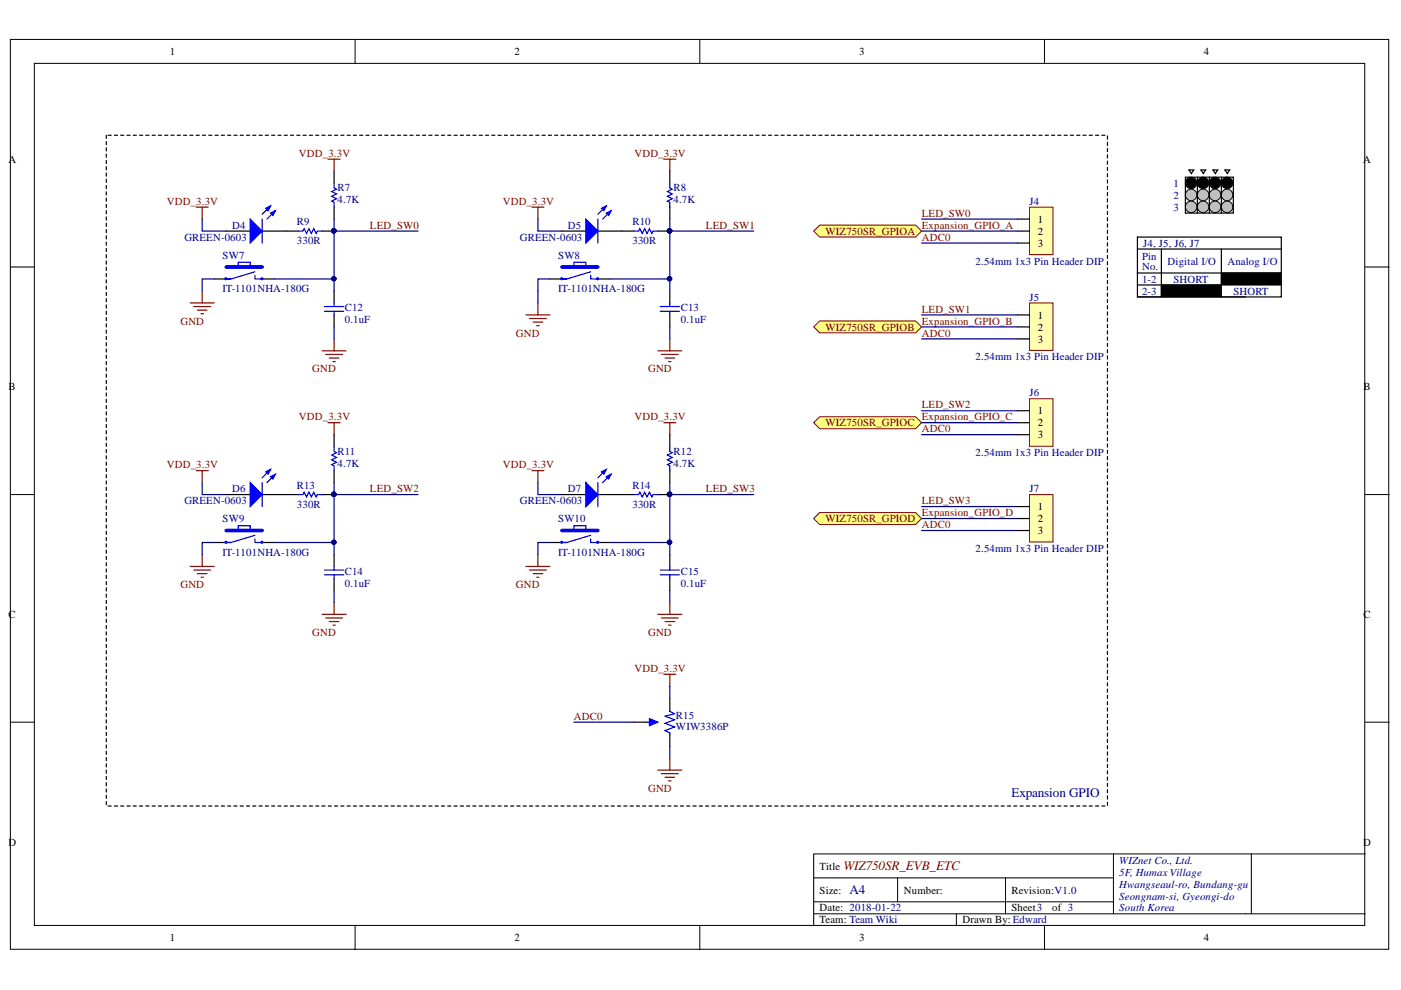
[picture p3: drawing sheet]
<svg xmlns="http://www.w3.org/2000/svg" width="297mm" height="210mm" viewBox="0 0 297 210" stroke-linecap="round" stroke-linejoin="round" font-family="sans-serif">
<defs><g id="words">
<g font-size="2.8" fill="#000080">
<text x="214.5" y="169">Expansion GPIO</text>
<text x="180.1" y="189.6">A4</text>
</g>
<text font-size="2.8" fill="#800000" x="178.9" y="184.5">WIZ750SR_EVB_ETC</text>
<g font-size="2.3">
<text x="36" y="11.7">1</text>
<text x="109.1" y="11.7">2</text>
<text x="182.2" y="11.7">3</text>
<text x="255.2" y="11.7">4</text>
<text x="1.8" y="34.5">A</text>
<text x="289" y="34.5">A</text>
<text x="220.1" y="47.3">1</text>
<text x="220.1" y="49.8">2</text>
<text x="220.1" y="52.3">3</text>
<text x="220.1" y="67.6">1</text>
<text x="220.1" y="70.1">2</text>
<text x="220.1" y="72.6">3</text>
<text x="1.8" y="82.8">B</text>
<text x="289.1" y="82.8">B</text>
<text x="220.1" y="87.8">1</text>
<text x="220.1" y="90.4">2</text>
<text x="220.1" y="92.9">3</text>
<text x="220.1" y="108.2">1</text>
<text x="220.1" y="110.7">2</text>
<text x="220.1" y="113.3">3</text>
<text x="1.8" y="131">C</text>
<text x="289.1" y="131">C</text>
<text x="1.8" y="179.3">D</text>
<text x="289" y="179.3">D</text>
<text x="173.8" y="184.4">Title</text>
<text x="173.8" y="189.4">Size:</text>
<text x="191.6" y="189.4">Number:</text>
<text x="214.5" y="189.4">Revision:V1.0</text>
<text x="173.8" y="193.3">Date: 2018-01-22</text>
<text x="173.8" y="195.8">Team: Team Wiki</text>
<text x="204.1" y="195.8">Drawn By:Edward</text>
<text x="214.5" y="193.3">Sheet3</text>
<text x="223.1" y="193.3">of 3</text>
<text x="36" y="199.6">1</text>
<text x="109.1" y="199.6">2</text>
<text x="182.2" y="199.6">3</text>
<text x="255.2" y="199.6">4</text>
</g>
<g font-size="2.3" fill="#800000">
<text x="63.4" y="33.2">VDD_3.3V</text>
<text x="134.5" y="33.2">VDD_3.3V</text>
<text x="35.4" y="43.5">VDD_3.3V</text>
<text x="106.6" y="43.5">VDD_3.3V</text>
<text x="195.4" y="46">LED_SW0</text>
<text x="78.4" y="48.5">LED_SW0</text>
<text x="149.7" y="48.5">LED_SW1</text>
<text x="175" y="49.8">WIZ750SR_GPIOA</text>
<text x="195.4" y="48.5">Expansion_GPIO_A</text>
<text x="195.4" y="51.1">ADC0</text>
<text x="38.2" y="68.8">GND</text>
<text x="109.4" y="71.4">GND</text>
<text x="175" y="70.1">WIZ750SR_GPIOB</text>
<text x="195.4" y="68.8">Expansion_GPIO_B</text>
<text x="195.4" y="71.4">ADC0</text>
<text x="195.4" y="66.3">LED_SW1</text>
<text x="66.2" y="79">GND</text>
<text x="137.4" y="79">GND</text>
<text x="63.4" y="89.1">VDD_3.3V</text>
<text x="134.5" y="89.1">VDD_3.3V</text>
<text x="195.4" y="89.1">Expansion_GPIO_C</text>
<text x="195.4" y="86.6">LED_SW2</text>
<text x="175" y="90.4">WIZ750SR_GPIOC</text>
<text x="195.4" y="91.6">ADC0</text>
<text x="35.4" y="99.3">VDD_3.3V</text>
<text x="106.6" y="99.3">VDD_3.3V</text>
<text x="78.4" y="104.4">LED_SW2</text>
<text x="149.7" y="104.4">LED_SW3</text>
<text x="195.4" y="106.9">LED_SW3</text>
<text x="175" y="110.7">WIZ750SR_GPIOD</text>
<text x="195.4" y="109.5">Expansion_GPIO_D</text>
<text x="195.4" y="112">ADC0</text>
<text x="38.2" y="124.7">GND</text>
<text x="109.4" y="124.7">GND</text>
<text x="66.2" y="134.8">GND</text>
<text x="137.4" y="134.8">GND</text>
<text x="134.5" y="142.4">VDD_3.3V</text>
<text x="121.7" y="152.6">ADC0</text>
<text x="137.4" y="167.9">GND</text>
</g>
<g font-size="2.3" fill="#000080">
<text x="71.6" y="40.6">R7</text>
<text x="142.8" y="40.6">R8</text>
<text x="248.8" y="39.6">1</text>
<text x="62.9" y="47.8">R9</text>
<text x="71.6" y="43.1">4.7K</text>
<text x="134.1" y="47.8">R10</text>
<text x="142.8" y="43.1">4.7K</text>
<text x="218.3" y="43.5">J4</text>
<text x="248.8" y="44.7">3</text>
<text x="248.8" y="42.1">2</text>
<text x="39.1" y="51.1">GREEN-0603</text>
<text x="49.2" y="48.5">D4</text>
<text x="62.9" y="51.8">330R</text>
<text x="110.2" y="51.1">GREEN-0603</text>
<text x="120.4" y="48.5">D5</text>
<text x="134.1" y="51.8">330R</text>
<text x="242.4" y="52.3">J4, J5, J6, J7</text>
<text x="47.2" y="54.9">SW7</text>
<text x="118.4" y="54.9">SW8</text>
<text x="206.9" y="56.1">2.54mm 1x3 Pin Header DIP</text>
<text x="242.1" y="55.1">Pin</text>
<text x="242.1" y="59.9">1-2</text>
<text x="242.1" y="57.2">No.</text>
<text x="247.5" y="56.1">Digital I/O</text>
<text x="248.8" y="59.9">SHORT</text>
<text x="260.2" y="56.1">Analog I/O</text>
<text x="47.2" y="62">IT-1101NHA-180G</text>
<text x="118.4" y="62">IT-1101NHA-180G</text>
<text x="218.3" y="63.7">J5</text>
<text x="242.1" y="62.5">2-3</text>
<text x="261.5" y="62.5">SHORT</text>
<text x="73.1" y="66">C12</text>
<text x="73.1" y="68.6">0.1uF</text>
<text x="144.3" y="66">C13</text>
<text x="144.3" y="68.6">0.1uF</text>
<text x="206.9" y="76.4">2.54mm 1x3 Pin Header DIP</text>
<text x="218.3" y="84">J6</text>
<text x="71.6" y="96.5">R11</text>
<text x="71.6" y="99">4.7K</text>
<text x="142.8" y="96.5">R12</text>
<text x="142.8" y="99">4.7K</text>
<text x="206.9" y="96.7">2.54mm 1x3 Pin Header DIP</text>
<text x="39.1" y="106.9">GREEN-0603</text>
<text x="49.2" y="104.4">D6</text>
<text x="62.9" y="103.6">R13</text>
<text x="62.9" y="107.7">330R</text>
<text x="110.2" y="106.9">GREEN-0603</text>
<text x="120.4" y="104.4">D7</text>
<text x="134.1" y="103.6">R14</text>
<text x="134.1" y="107.7">330R</text>
<text x="218.3" y="104.4">J7</text>
<text x="47.2" y="110.7">SW9</text>
<text x="118.4" y="110.7">SW10</text>
<text x="47.2" y="117.8">IT-1101NHA-180G</text>
<text x="118.4" y="117.8">IT-1101NHA-180G</text>
<text x="206.9" y="117.1">2.54mm 1x3 Pin Header DIP</text>
<text x="73.1" y="121.9">C14</text>
<text x="73.1" y="124.4">0.1uF</text>
<text x="144.3" y="121.9">C15</text>
<text x="144.3" y="124.4">0.1uF</text>
<text x="143.3" y="152.3">R15</text>
<text x="143.3" y="154.9">WIW3386P</text>
<text x="237.3" y="183.1">WIZnet Co., Ltd.</text>
<text x="237.3" y="185.6">5F, Humax Village</text>
<text x="237.3" y="188.2">Hwangseaul-ro, Bundang-gu</text>
<text x="237.3" y="190.7">Seongnam-si, Gyeongi-do</text>
<text x="237.3" y="193.3">South Korea</text>
</g>
</g></defs>
<g fill="#fff" stroke="#000" stroke-width=".21">
<path d="M2.2 8.4h292.2v192.9h-292.2z"/>
<path d="M7.3 13.4h282.1v182.8h-282.1z"/>
</g>
<g fill="none" stroke="#000" stroke-width=".21">
<path d="M75.3 8.4v5M148.4 8.4v5M221.5 8.4v5M2.2 56.6h5.1M289.5 56.6h5M2.2 104.9h5.1M289.5 104.9h5M2.2 153.1h5.1M289.5 153.1h5M75.3 196.3v5.1M148.4 196.3v5.1M172.5 186.1h63.6"/>
<path d="M172.5 193.7h117M172.5 191.2h63.6M190.3 186.1v5.1M202.8 193.7v2.6M213.2 186.1v7.6M221.5 196.3v5.1M236.1 181.1v12.6M265.3 181.1h-92.8v15.2M289.5 181.1h-24.2v12.6"/>
</g>
<path d="M45.4 59.2h2.6M48 49h5M55.6 59.2h2.5M55.6 49h5.1M116.6 59.2h2.5M126.8 59.2h2.5M45.4 115h2.6M55.6 115h2.5M116.6 115h2.5M126.8 115h2.5" fill="none" stroke="#000" stroke-width=".25"/>
<g fill="none" stroke="#00f" stroke-width=".25">
<path d="M48 59.2h1h-1M50.5 56.6v-1h2.5v1M54.1 58.4v.8h1.5M54.1 57.6l-5.1 1.6M119.1 59.2h1.1h-1.1M121.7 56.6v-1h2.5v1M125.2 58.4v.8h1.6M125.2 57.6l-5 1.6M48 115h1h-1M50.5 112.5v-1h2.5v1M54.1 114.3v.7h1.5M54.1 113.5l-5.1 1.5"/>
<path d="M119.1 115h1.1h-1.1M121.7 112.5v-1h2.5v1M125.2 114.3v.7h1.6M125.2 113.5l-5 1.5"/>
<circle cx="47.9" cy="59.1" r=".21"/>
<circle cx="55.5" cy="59.1" r=".2"/>
<circle cx="119.1" cy="59.1" r=".2"/>
<circle cx="126.7" cy="59.1" r=".2"/>
<circle cx="47.9" cy="115" r=".21"/>
<circle cx="55.5" cy="115" r=".2"/>
<circle cx="119.1" cy="115" r=".2"/>
<circle cx="126.7" cy="115" r=".2"/>
</g>
<path d="M48 56.6h7.6M119.1 56.6h7.7M48 112.5h7.6M119.1 112.5h7.7" fill="none" stroke="#00f" stroke-width=".76"/>
<g fill="none" stroke="#800000" stroke-width=".25">
<path d="M69.6 33.8h2.5M70.8 33.8v2.5M140.7 33.8h2.6M142 33.8v2.5M41.6 43.9h2.5M42.9 43.9v2.6M112.8 43.9h2.5M114.1 43.9v2.6M40.3 64.2h5.1M41.1 65h3.6M41.9 65.8h2M42.6 66.5h.5"/>
<path d="M42.9 61.7v2.5M111.5 66.8h5.1M112.3 67.5h3.5M113 68.3h2.1M113.8 69.1h.5M114.1 64.2v2.6M41.6 99.8h2.5M42.9 99.8v2.5M69.6 89.6h2.5M70.8 89.6v2.6M112.8 99.8h2.5M114.1 99.8v2.5"/>
<path d="M140.7 89.6h2.6M142 89.6v2.6M42.9 117.6v2.5M114.1 117.6v2.5M40.3 120.1h5.1M41.1 120.9h3.6M41.9 121.6h2M42.6 122.4h.5M111.5 120.1h5.1M112.3 120.9h3.5M113 121.6h2.1M113.8 122.4h.5"/>
<path d="M140.7 143h2.6M142 143v2.5M139.5 163.3h5.1M140.2 164h3.6M141 164.8h2M141.8 165.6h.5M142 160.7v2.6"/>
</g>
<g fill="none" stroke="#000080" stroke-width=".25">
<path d="M42.9 46.5v2.5h5.1M45.4 59.2h-2.5v2.5M70.8 49v10.2h-12.7M70.8 49h17.8M70.8 46.5v2.5M114.1 46.5v2.5h5M116.6 59.2h-2.5v2.5M142 49v10.2h-12.7M142 49h17.8M142 46.5v2.5M195.4 49h20.3M195.4 46.5h20.3"/>
<path d="M195.4 51.5h20.3M195.4 69.3h20.3M195.4 66.8h20.3M195.4 71.8h20.3M195.4 89.6h20.3M195.4 87.1h20.3M195.4 92.2h20.3M42.9 102.3v2.6h5.1M45.4 115h-2.5v2.6M70.8 104.9v10.1h-12.7M70.8 104.9h17.8M70.8 102.3v2.6"/>
<path d="M114.1 102.3v2.6h5M116.6 115h-2.5v2.6M142 104.9v10.1h-12.7M142 104.9h17.8M142 102.3v2.6M195.4 109.9h20.3M195.4 107.4h20.3M195.4 112.5h20.3M121.7 153.1h12.7M142 145.5v2.5M142 158.2v2.5"/>
</g>
<g fill="#000080" stroke="#000080" stroke-width=".21">
<circle cx="142" cy="59.1" r=".46"/>
<circle cx="142" cy="48.9" r=".46"/>
<circle cx="142" cy="115" r=".46"/>
<circle cx="142" cy="104.8" r=".46"/>
<circle cx="70.8" cy="115" r=".46"/>
<circle cx="70.8" cy="104.8" r=".46"/>
<circle cx="70.8" cy="59.1" r=".46"/>
<circle cx="70.8" cy="48.9" r=".46"/>
</g>
<path d="M22.5 28.7v142.2h212.3v-142.2h-212.3" fill="none" stroke="#000" stroke-width=".25" stroke-dasharray=".7 .7"/>
<path d="M53 46.5l2.6 2.5-2.6 2.5z" fill="#00f"/>
<path d="M53 46.5l2.6 2.5-2.6 2.5zM57.4 43.7l-1.8 1.7M58.4 44.7l-1.8 1.8" fill="none" stroke="#00f" stroke-width=".25"/>
<path d="M57.4 45.2l1-.5-.5 1z" fill="#00f"/>
<path d="M57.4 45.2l1-.5-.5 1z" fill="none" stroke="#00f" stroke-width=".25"/>
<path d="M56.3 44.2l1.1-.5-.5 1z" fill="#00f"/>
<path d="M55.6 46.5v5M56.3 44.2l1.1-.5-.5 1z" fill="none" stroke="#00f" stroke-width=".25"/>
<path d="M48 104.9h5M55.6 104.9h5.1" fill="none" stroke="#000" stroke-width=".25"/>
<path d="M53 102.3l2.6 2.6-2.6 2.5z" fill="#00f"/>
<path d="M57.4 99.5l-1.8 1.8M53 102.3l2.6 2.6-2.6 2.5zM58.4 100.5l-1.8 1.8" fill="none" stroke="#00f" stroke-width=".25"/>
<path d="M57.4 101.1l1-.6-.5 1.1z" fill="#00f"/>
<path d="M57.4 101.1l1-.6-.5 1.1z" fill="none" stroke="#00f" stroke-width=".25"/>
<path d="M56.3 100l1.1-.5-.5 1z" fill="#00f"/>
<g fill="none" stroke="#00f" stroke-width=".25">
<path d="M70.8 38.8v1.1l.5 .2-1 .5 1 .5-1 .5 1 .5-1 .5 .5 .3v1M142 38.8v1.1l.5 .2-1 .5 1 .5-1 .5 1 .5-1 .5 .5 .3v1M63.2 49h1l.3-.5 .5 1 .5-1 .5 1 .5-1 .5 1 .3-.5h1M134.4 49h1l.3-.5 .5 1 .5-1 .5 1 .5-1 .5 1 .3-.5h1M68.8 65h4.1M68.8 66h4.1M70.8 64.2v.8M70.8 66v.8M140 65h4M140 66h4M142 64.2v.8M142 66v.8"/>
<path d="M70.8 94.7v1l.5 .3-1 .5 1 .5-1 .5 1 .5-1 .5 .5 .3v1M142 94.7v1l.5 .3-1 .5 1 .5-1 .5 1 .5-1 .5 .5 .3v1M55.6 102.3v5.1M56.3 100l1.1-.5-.5 1zM63.2 104.9h1l.3-.5 .5 1 .5-1 .5 1 .5-1 .5 1 .3-.5h1M134.4 104.9h1l.3-.5 .5 1 .5-1 .5 1 .5-1 .5 1 .3-.5h1M68.8 120.9h4.1M68.8 121.9h4.1M70.8 120.1v.8M70.8 121.9v.7M140 120.9h4M140 121.9h4"/>
<path d="M142 120.1v.8M142 121.9v.7"/>
</g>
<path d="M114.1 61.7v2.5" fill="none" stroke="#000080" stroke-width=".25"/>
<g fill="none" stroke="#000" stroke-width=".25">
<path d="M70.8 36.3v2.5M142 36.3v2.5M60.7 49h2.5M68.3 49h2.5M70.8 43.9v2.6M131.8 49h2.6M139.5 49h2.5M142 43.9v2.6M70.8 61.7v2.5M70.8 66.8v2.5M142 61.7v2.5M142 66.8v2.5"/>
<path d="M70.8 92.2v2.5M70.8 99.8v2.5M142 92.2v2.5M142 99.8v2.5M60.7 104.9h2.5M68.3 104.9h2.5M70.8 117.6v2.5M131.8 104.9h2.6M139.5 104.9h2.5M142 117.6v2.5M70.8 122.6v2.6M142 122.6v2.6"/>
</g>
<g fill="#000080" stroke="#000080" stroke-width=".21">
<circle cx="70.8" cy="48.9" r=".46"/>
<circle cx="142" cy="48.9" r=".46"/>
<circle cx="70.8" cy="104.8" r=".46"/>
<circle cx="142" cy="104.8" r=".46"/>
</g>
<path d="M218.3 43.9h5v10.1h-5z" fill="#ffffb0" stroke="#800000" stroke-width=".21"/>
<path d="M215.7 46.5h2.6M215.7 49h2.6M215.7 51.5h2.6" fill="none" stroke="#000" stroke-width=".25"/>
<path d="M218.3 64.2h5v10.1h-5z" fill="#ffffb0" stroke="#800000" stroke-width=".21"/>
<path d="M215.7 66.8h2.6M215.7 69.3h2.6M215.7 71.8h2.6" fill="none" stroke="#000" stroke-width=".25"/>
<path d="M218.3 84.5h5v10.1h-5z" fill="#ffffb0" stroke="#800000" stroke-width=".21"/>
<path d="M215.7 87.1h2.6M215.7 89.6h2.6M215.7 92.2h2.6" fill="none" stroke="#000" stroke-width=".25"/>
<path d="M218.3 104.9h5v10h-5z" fill="#ffffb0" stroke="#800000" stroke-width=".21"/>
<path d="M215.7 107.4h2.6M215.7 109.9h2.6M215.7 112.5h2.6M142 148v2.6" fill="none" stroke="#000" stroke-width=".25"/>
<g fill="none" stroke="#800000" stroke-width=".25">
<path d="M68.3 74.4h5.1M69.1 75.2h3.5M69.8 75.9h2.1M70.6 76.7h.5M70.8 71.8v2.6M139.5 74.4h5.1M140.2 75.2h3.6M141 75.9h2M141.8 76.7h.5M142 71.8v2.6M68.3 130.3h5.1M69.1 131h3.5"/>
<path d="M69.8 131.8h2.1M70.6 132.5h.5M70.8 127.7v2.6M139.5 130.3h5.1M140.2 131h3.6M141 131.8h2M141.8 132.5h.5M142 127.7v2.6"/>
</g>
<path d="M70.8 59.2v2.5M142 59.2v2.5M70.8 69.3v2.5M142 69.3v2.5M70.8 115v2.6M142 115v2.6M70.8 125.2v2.5M142 125.2v2.5" fill="none" stroke="#000080" stroke-width=".25"/>
<g fill="#000080" stroke="#000080" stroke-width=".21">
<circle cx="70.8" cy="115" r=".46"/>
<circle cx="142" cy="115" r=".46"/>
<circle cx="142" cy="59.1" r=".46"/>
<circle cx="70.8" cy="59.1" r=".46"/>
</g>
<path d="M142 150.8l1 .5-2 .5 2 .8-2 .8 2 .7-2 .8 1 .5" fill="none" stroke="#00f" stroke-width=".25"/>
<path d="M137.7 152.4l1.8 .7-1.8 .8z" fill-rule="evenodd" fill="#00f"/>
<path d="M136.9 153.1h.8M137.7 152.4l1.8 .7-1.8 .8zM142 150.6v.2M142 155.4v.3" fill="none" stroke="#00f" stroke-width=".25"/>
<path d="M119.1 49h5.1M126.8 49h5M134.4 153.1h2.5M142 155.7v2.5" fill="none" stroke="#000" stroke-width=".25"/>
<path d="M124.2 46.5l2.6 2.5-2.6 2.5z" fill="#00f"/>
<path d="M124.2 46.5l2.6 2.5-2.6 2.5zM128.5 43.7l-1.7 1.7M129.6 44.7l-1.8 1.8" fill="none" stroke="#00f" stroke-width=".25"/>
<path d="M128.5 45.2l1.1-.5-.6 1z" fill="#00f"/>
<path d="M128.5 45.2l1.1-.5-.6 1z" fill="none" stroke="#00f" stroke-width=".25"/>
<path d="M127.5 44.2l1-.5-.5 1z" fill="#00f"/>
<path d="M126.8 46.5v5M127.5 44.2l1-.5-.5 1z" fill="none" stroke="#00f" stroke-width=".25"/>
<path d="M119.1 104.9h5.1M126.8 104.9h5" fill="none" stroke="#000" stroke-width=".25"/>
<path d="M124.2 102.3l2.6 2.6-2.6 2.5z" fill="#00f"/>
<path d="M128.5 99.5l-1.7 1.8M124.2 102.3l2.6 2.6-2.6 2.5zM129.6 100.5l-1.8 1.8" fill="none" stroke="#00f" stroke-width=".25"/>
<path d="M128.5 101.1l1.1-.6-.6 1.1z" fill="#00f"/>
<path d="M128.5 101.1l1.1-.6-.6 1.1z" fill="none" stroke="#00f" stroke-width=".25"/>
<path d="M127.5 100l1-.5-.5 1z" fill="#00f"/>
<path d="M126.8 102.3v5.1M127.5 100l1-.5-.5 1z" fill="none" stroke="#00f" stroke-width=".25"/>
<g fill="#c0c0c0" stroke="#000" stroke-width=".21">
<circle cx="260.2" cy="43.9" r="1.22"/>
<circle cx="257.6" cy="43.9" r="1.23"/>
<circle cx="255.1" cy="43.9" r="1.22"/>
<circle cx="252.5" cy="43.9" r="1.22"/>
<circle cx="252.5" cy="41.3" r="1.23"/>
</g>
<g fill="#000" stroke="#000" stroke-width=".21">
<circle cx="252.5" cy="38.8" r="1.22"/>
<circle cx="255.1" cy="38.8" r="1.22"/>
</g>
<g fill="#c0c0c0" stroke="#000" stroke-width=".21">
<circle cx="255.1" cy="41.3" r="1.23"/>
<circle cx="257.6" cy="41.3" r="1.23"/>
</g>
<g fill="#000" stroke="#000" stroke-width=".21">
<circle cx="257.6" cy="38.8" r="1.23"/>
<circle cx="260.2" cy="38.8" r="1.22"/>
</g>
<circle cx="260.2" cy="41.3" r="1.23" fill="#c0c0c0" stroke="#000" stroke-width=".21"/>
<g fill="none" stroke="#000" stroke-width=".25">
<path d="M251.3 37.6h10.2v7.6h-10.2zM252.1 36h1l-.5 .8zM253.9 37.6v7.6M254.6 36h1l-.5 .8zM256.4 37.6v7.6M257.2 36h1l-.5 .8zM258.9 37.6v7.6M259.7 36h1l-.5 .8zM241.2 50.3h30.5v12.7h-30.5zM241.2 57.9h30.5M241.2 52.8h30.5M246.2 52.8v10.2"/>
<path d="M258.9 52.8v10.2M241.2 60.4h30.5M241.2 63h22.8"/>
</g>
<path d="M258.9 57.9h12.7v2.4h-12.7zM246.2 60.4h12.6v2.5h-12.6z" fill="#000" stroke="#000" stroke-width=".21"/>
<g fill="#ffff80" stroke="#800000" stroke-width=".21">
<path d="M172.5 49l1.3-1.3h20.3l1.3 1.3-1.3 1.3h-20.3z" fill-rule="evenodd"/>
<path d="M172.5 69.3l1.3-1.3h20.3l1.3 1.3-1.3 1.3h-20.3z" fill-rule="evenodd"/>
<path d="M172.5 89.6l1.3-1.2h20.3l1.3 1.2-1.3 1.3h-20.3z" fill-rule="evenodd"/>
<path d="M172.5 109.9l1.3-1.2h20.3l1.3 1.2-1.3 1.3h-20.3z" fill-rule="evenodd"/>
</g>
<use href="#words"/>
</svg>
